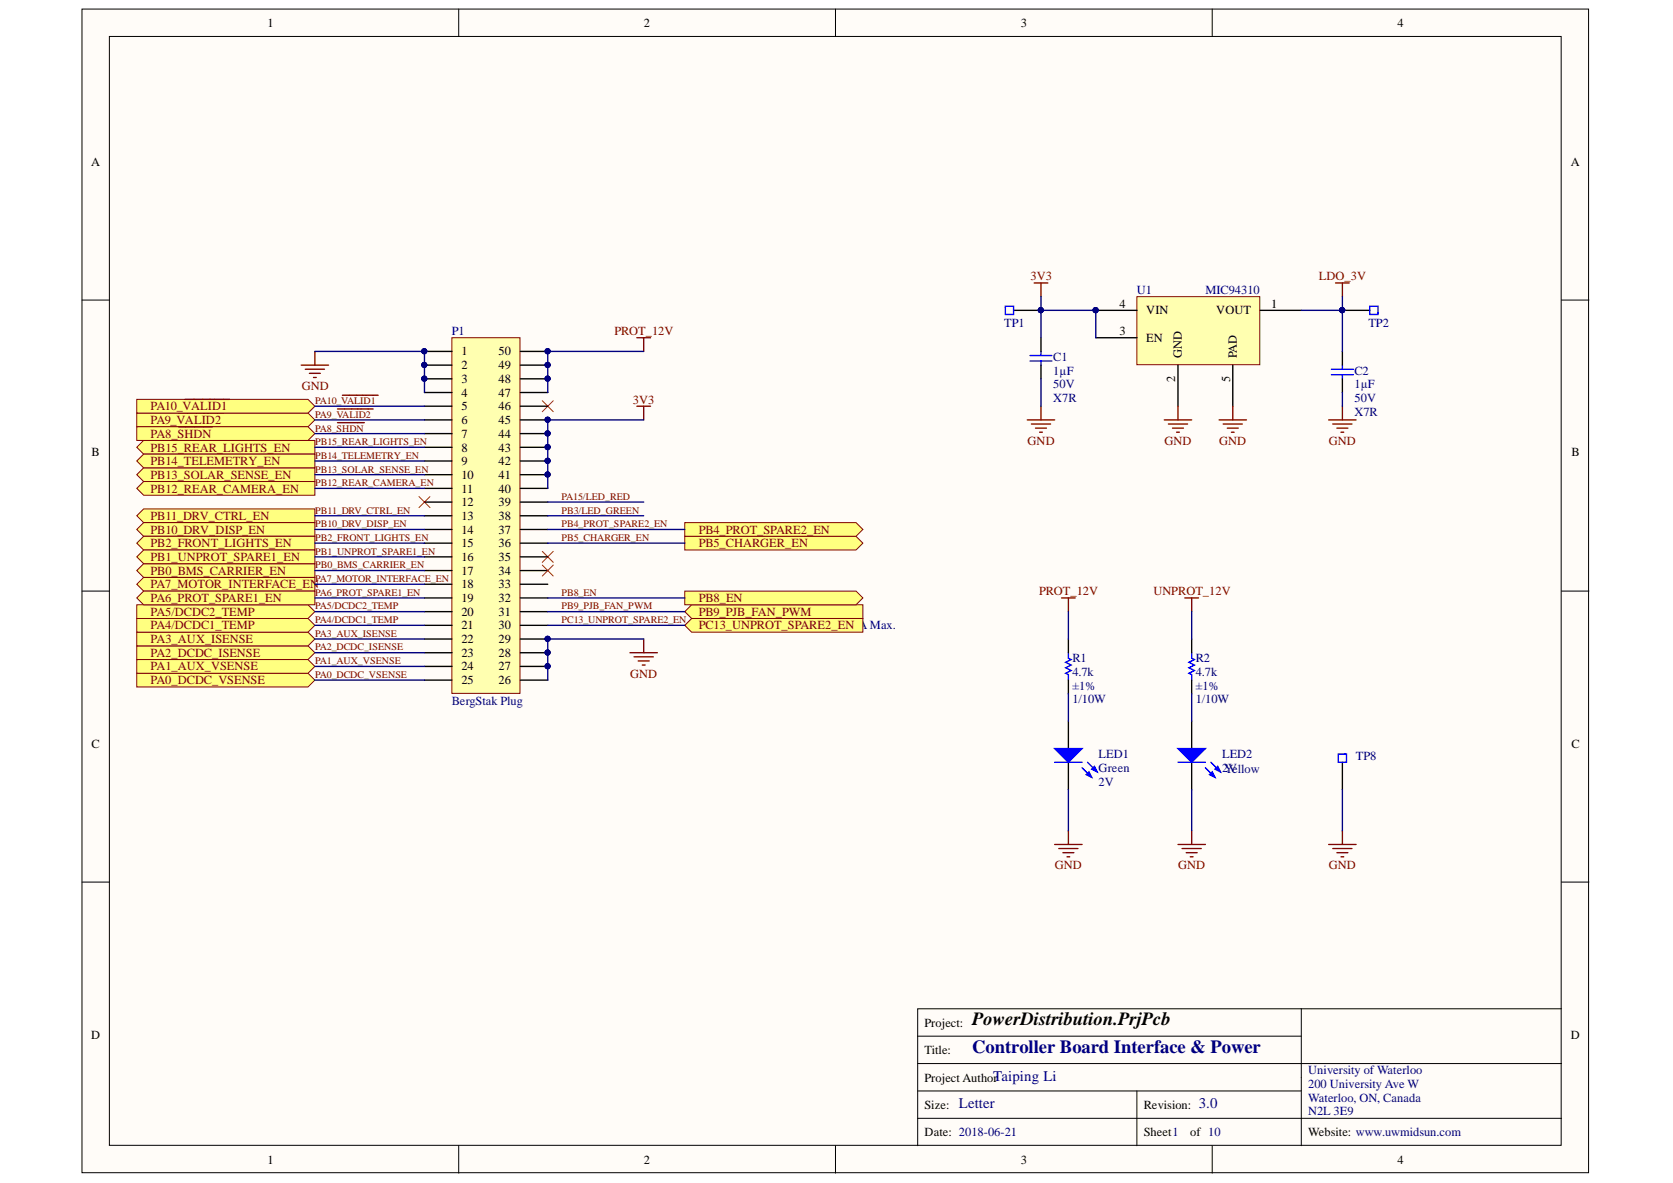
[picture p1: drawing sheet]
<svg xmlns="http://www.w3.org/2000/svg" width="297mm" height="210mm" viewBox="0 0 297 210" stroke-linecap="round" stroke-linejoin="round" font-family="sans-serif">
<defs><g id="words">
<text font-size="3.3" x="172.6" y="181.9">PowerDistribution.PrjPcb</text>
<text font-size="3.3" fill="#000080" x="172.6" y="186.8">Controller Board Interface &amp; Power</text>
<g font-size="2.6" fill="#000080">
<text x="176.4" y="191.7">Taiping Li</text>
<text x="170.3" y="196.7">Letter</text>
<text x="212.8" y="196.7">3.0</text>
</g>
<g font-size="2.2">
<text x="47.5" y="4.8">1</text>
<text x="114.3" y="4.8">2</text>
<text x="181.3" y="4.8">3</text>
<text x="248.1" y="4.8">4</text>
<text x="16.2" y="29.4">A</text>
<text x="278.9" y="29.4">A</text>
<text x="198.8" y="54.6">4</text>
<text x="198.8" y="59.4">3</text>
<text x="203.5" y="55.8">VIN</text>
<text x="216" y="55.8">VOUT</text>
<text x="225.7" y="54.6">1</text>
<text x="81.9" y="63.1">1</text>
<text x="81.9" y="65.5">2</text>
<text x="88.5" y="65.5">49</text>
<text x="88.5" y="63.1">50</text>
<text x="203.5" y="60.7">EN</text>
<text x="209.9" y="63.6" transform="rotate(-90 209.9 63.6)">GND</text>
<text x="219.6" y="63.6" transform="rotate(-90 219.6 63.6)">PAD</text>
<text x="81.9" y="68">3</text>
<text x="81.9" y="70.4">4</text>
<text x="88.5" y="70.4">47</text>
<text x="88.5" y="68">48</text>
<text x="208.7" y="67.8" transform="rotate(-90 208.7 67.8)">2</text>
<text x="218.4" y="67.8" transform="rotate(-90 218.4 67.8)">5</text>
<text x="81.9" y="72.8">5</text>
<text x="81.9" y="75.2">6</text>
<text x="81.9" y="77.7">7</text>
<text x="88.5" y="77.7">44</text>
<text x="88.5" y="75.2">45</text>
<text x="88.5" y="72.8">46</text>
<text x="16.2" y="81">B</text>
<text x="81.9" y="80.1">8</text>
<text x="81.9" y="82.5">9</text>
<text x="88.5" y="82.5">42</text>
<text x="88.5" y="80.1">43</text>
<text x="279" y="81">B</text>
<text x="81.9" y="85">10</text>
<text x="81.9" y="87.4">11</text>
<text x="81.9" y="89.8">12</text>
<text x="88.5" y="89.8">39</text>
<text x="88.5" y="87.4">40</text>
<text x="88.5" y="85">41</text>
<text x="81.9" y="92.2">13</text>
<text x="81.9" y="94.7">14</text>
<text x="88.5" y="94.7">37</text>
<text x="88.5" y="92.2">38</text>
<text x="81.9" y="97.1">15</text>
<text x="81.9" y="99.5">16</text>
<text x="81.9" y="102">17</text>
<text x="88.5" y="102">34</text>
<text x="88.5" y="99.5">35</text>
<text x="88.5" y="97.1">36</text>
<text x="81.9" y="104.4">18</text>
<text x="81.9" y="106.9">19</text>
<text x="88.5" y="106.9">32</text>
<text x="88.5" y="104.4">33</text>
<text x="81.9" y="109.2">20</text>
<text x="81.9" y="111.7">21</text>
<text x="88.5" y="111.7">30</text>
<text x="88.5" y="109.2">31</text>
<text x="81.9" y="114.1">22</text>
<text x="81.9" y="116.6">23</text>
<text x="81.9" y="119">24</text>
<text x="88.5" y="119">27</text>
<text x="88.5" y="116.6">28</text>
<text x="88.5" y="114.1">29</text>
<text x="81.9" y="121.4">25</text>
<text x="88.5" y="121.4">26</text>
<text x="16.2" y="132.6">C</text>
<text x="279" y="132.6">C</text>
<text x="16.2" y="184.3">D</text>
<text x="164.2" y="182.2">Project:</text>
<text x="278.9" y="184.3">D</text>
<text x="164.2" y="191.9">Project Author</text>
<text x="164.2" y="187">Title:</text>
<text x="164.2" y="196.7">Size:</text>
<text x="203.1" y="196.7">Revision:</text>
<text x="164.2" y="201.6">Date: 2018-06-21</text>
<text x="203.1" y="201.6">Sheet1</text>
<text x="211.3" y="201.6">of 10</text>
<text x="232.3" y="201.6">Website: www.uwmidsun.com</text>
<text x="47.5" y="206.5">1</text>
<text x="114.3" y="206.5">2</text>
<text x="181.3" y="206.5">3</text>
<text x="248.1" y="206.5">4</text>
</g>
<g font-size="2.2" fill="#800000">
<text x="183" y="49.7">3V3</text>
<text x="234.1" y="49.7">LDO_3V</text>
<text x="109.1" y="59.4">PROT_12V</text>
<text x="53.6" y="69.2">GND</text>
<text x="112.4" y="71.6">3V3</text>
<text x="26.7" y="75.2">PA9_VALID2</text>
<text x="26.7" y="72.8">PA10_VALID1</text>
<text x="26.7" y="77.7">PA8_SHDN</text>
<text x="26.7" y="80.1">PB15_REAR_LIGHTS_EN</text>
<text x="26.7" y="82.5">PB14_TELEMETRY_EN</text>
<text x="182.4" y="78.9">GND</text>
<text x="206.7" y="78.9">GND</text>
<text x="216.5" y="78.9">GND</text>
<text x="235.9" y="78.9">GND</text>
<text x="26.7" y="85">PB13_SOLAR_SENSE_EN</text>
<text x="26.7" y="87.4">PB12_REAR_CAMERA_EN</text>
<text x="26.7" y="92.2">PB11_DRV_CTRL_EN</text>
<text x="26.7" y="94.7">PB10_DRV_DISP_EN</text>
<text x="124.1" y="94.7">PB4_PROT_SPARE2_EN</text>
<text x="26.7" y="97.1">PB2_FRONT_LIGHTS_EN</text>
<text x="26.7" y="102">PB0_BMS_CARRIER_EN</text>
<text x="26.7" y="99.5">PB1_UNPROT_SPARE1_EN</text>
<text x="124.1" y="97.1">PB5_CHARGER_EN</text>
<text x="26.7" y="104.4">PA7_MOTOR_INTERFACE_EN</text>
<text x="26.7" y="106.9">PA6_PROT_SPARE1_EN</text>
<text x="124.1" y="106.9">PB8_EN</text>
<text x="184.5" y="105.6">PROT_12V</text>
<text x="204.8" y="105.6">UNPROT_12V</text>
<text x="26.7" y="111.7">PA4/DCDC1_TEMP</text>
<text x="26.7" y="109.2">PA5/DCDC2_TEMP</text>
<text x="124.1" y="109.2">PB9_PJB_FAN_PWM</text>
<text x="124.1" y="111.7">PC13_UNPROT_SPARE2_EN</text>
<text x="26.7" y="116.6">PA2_DCDC_ISENSE</text>
<text x="26.7" y="119">PA1_AUX_VSENSE</text>
<text x="26.7" y="114.1">PA3_AUX_ISENSE</text>
<text x="26.7" y="121.4">PA0_DCDC_VSENSE</text>
<text x="111.9" y="120.2">GND</text>
<text x="187.3" y="154.2">GND</text>
<text x="209.2" y="154.2">GND</text>
<text x="235.9" y="154.2">GND</text>
</g>
<g font-size="2.2" fill="#000080">
<text x="201.8" y="52.2">U1</text>
<text x="214" y="52.2">MIC94310</text>
<text x="80.2" y="59.4">P1</text>
<text x="178.3" y="58">TP1</text>
<text x="242.9" y="58">TP2</text>
<text x="187" y="64.1">C1</text>
<text x="187" y="66.5">1µF</text>
<text x="187" y="68.9">50V</text>
<text x="187" y="71.4">X7R</text>
<text x="240.5" y="68.9">1µF</text>
<text x="240.5" y="71.4">50V</text>
<text x="240.5" y="66.5">C2</text>
<text x="240.5" y="73.8">X7R</text>
<text x="147.2" y="111.7">&lt;- 3mA Max.</text>
<text x="190.4" y="120">4.7k</text>
<text x="190.4" y="117.5">R1</text>
<text x="212.3" y="120">4.7k</text>
<text x="212.3" y="117.5">R2</text>
<text x="80.2" y="125">BergStak Plug</text>
<text x="190.4" y="122.4">±1%</text>
<text x="190.4" y="124.8">1/10W</text>
<text x="212.3" y="122.4">±1%</text>
<text x="212.3" y="124.8">1/10W</text>
<text x="195.1" y="137">Green</text>
<text x="195.1" y="134.5">LED1</text>
<text x="217" y="137">2V</text>
<text x="217" y="134.5">LED2</text>
<text x="217.4" y="137.2">Yellow</text>
<text x="240.7" y="134.8">TP8</text>
<text x="195.1" y="139.4">2V</text>
<text x="232.3" y="190.6">University of Waterloo</text>
<text x="232.3" y="193.1">200 University Ave W</text>
<text x="232.3" y="195.6">Waterloo, ON, Canada</text>
<text x="232.3" y="197.9">N2L 3E9</text>
</g>
<g font-size="1.8" fill="#800000">
<text x="55.9" y="71.7">PA10_VALID1</text>
<text x="55.9" y="74.1">PA9_VALID2</text>
<text x="55.9" y="76.6">PA8_SHDN</text>
<text x="55.9" y="79">PB15_REAR_LIGHTS_EN</text>
<text x="55.9" y="81.4">PB14_TELEMETRY_EN</text>
<text x="55.9" y="83.9">PB13_SOLAR_SENSE_EN</text>
<text x="55.9" y="86.2">PB12_REAR_CAMERA_EN</text>
<text x="99.7" y="88.7">PA15/LED_RED</text>
<text x="55.9" y="91.1">PB11_DRV_CTRL_EN</text>
<text x="55.9" y="93.6">PB10_DRV_DISP_EN</text>
<text x="55.9" y="96">PB2_FRONT_LIGHTS_EN</text>
<text x="99.7" y="91.1">PB3/LED_GREEN</text>
<text x="99.7" y="93.6">PB4_PROT_SPARE2_EN</text>
<text x="99.7" y="96">PB5_CHARGER_EN</text>
<text x="55.9" y="98.4">PB1_UNPROT_SPARE1_EN</text>
<text x="55.9" y="100.9">PB0_BMS_CARRIER_EN</text>
<text x="55.9" y="103.3">PA7_MOTOR_INTERFACE_EN</text>
<text x="55.9" y="105.7">PA6_PROT_SPARE1_EN</text>
<text x="99.7" y="105.7">PB8_EN</text>
<text x="55.9" y="108.1">PA5/DCDC2_TEMP</text>
<text x="55.9" y="110.6">PA4/DCDC1_TEMP</text>
<text x="55.9" y="113">PA3_AUX_ISENSE</text>
<text x="99.7" y="108.1">PB9_PJB_FAN_PWM</text>
<text x="99.7" y="110.6">PC13_UNPROT_SPARE2_EN</text>
<text x="55.9" y="115.4">PA2_DCDC_ISENSE</text>
<text x="55.9" y="117.9">PA1_AUX_VSENSE</text>
<text x="55.9" y="120.3">PA0_DCDC_VSENSE</text>
</g>
</g></defs>
<g fill="#fffcf8" stroke="#000" stroke-width=".18">
<path d="M14.6 1.6h267.4v206.5h-267.4z"/>
<path d="M19.4 6.5h257.8v196.7h-257.8z"/>
</g>
<g fill="none" stroke="#000" stroke-width=".18">
<path d="M81.4 1.6v4.9M148.3 1.6v4.9M215.2 1.6v4.9M14.6 53.2h4.8M277.3 53.2h4.8M14.6 104.9h4.8M277.3 104.9h4.8M14.6 156.5h4.8M277.3 156.5h4.8M231 179h-68.1v24.3M231 179v24.3M231 179h46.3"/>
<path d="M162.9 193.6h68.1M162.9 188.7h114.4M162.9 198.4h114.4M162.9 183.9h68.1M201.9 193.6v9.7M81.4 203.3v4.9M148.3 203.3v4.9M215.2 203.3v4.9"/>
</g>
<g fill="none" stroke="#800000" stroke-width=".24">
<path d="M113.1 59.9h2.4M114.3 59.9v2.5M53.5 64.8h4.8M54.2 65.5h3.4M54.9 66.2h2M55.7 67h.4M55.9 62.4v2.4M59.9 72.6h6.3M59.9 75h4.8M60.8 70.1h6.3M113.1 72.1h2.4M114.3 72.1v2.4"/>
<path d="M111.9 115.8h4.8M112.6 116.5h3.4M113.3 117.3h2M114 118h.5M114.3 113.4v2.4"/>
</g>
<path d="M96.3 71.1l1.9 1.9M98.2 71.1l-1.9 1.9M74.4 88.1l1.9 2M76.3 88.1l-1.9 2M96.3 97.8l1.9 2M98.2 97.8l-1.9 2" fill="none" stroke="#f00" stroke-width=".18"/>
<path d="M80.2 59.9h12.1v63.1h-12.1z" fill="#ffffb0" stroke="#800000" stroke-width=".18"/>
<g fill="none" stroke="#000" stroke-width=".24">
<path d="M75.4 62.4h4.8M75.4 64.8h4.8M75.4 67.2h4.8M75.4 69.6h4.8M75.4 72.1h4.8M75.4 74.5h4.8M75.4 76.9h4.8M75.4 79.4h4.8M92.4 62.4h4.9M92.4 64.8h4.9M92.4 67.2h4.9M92.4 69.6h4.9"/>
<path d="M92.4 72.1h4.9M92.4 74.5h4.9M92.4 76.9h4.9M92.4 79.4h4.9M75.4 81.8h4.8M75.4 84.2h4.8M75.4 86.7h4.8M75.4 89.1h4.8M75.4 91.5h4.8M75.4 93.9h4.8M75.4 96.4h4.8M75.4 98.8h4.8"/>
<path d="M92.4 81.8h4.9M92.4 84.2h4.9M92.4 86.7h4.9M92.4 89.1h4.9M92.4 91.5h4.9M92.4 93.9h4.9M92.4 96.4h4.9M92.4 98.8h4.9M75.4 101.2h4.8M75.4 103.7h4.8M75.4 106.1h4.8M75.4 108.5h4.8"/>
<path d="M75.4 111h4.8M75.4 113.4h4.8M75.4 115.8h4.8M75.4 118.2h4.8M92.4 101.2h4.9M92.4 103.7h4.9M92.4 106.1h4.9M92.4 108.5h4.9M92.4 111h4.9M92.4 113.4h4.9M92.4 115.8h4.9M92.4 118.2h4.9"/>
<path d="M75.4 120.7h4.8M92.4 120.7h4.9"/>
</g>
<g fill="#000080" stroke="#000080" stroke-width=".18">
<circle cx="75.3" cy="62.3" r=".45"/>
<circle cx="75.3" cy="64.7" r=".45"/>
<circle cx="75.3" cy="67.2" r=".45"/>
<circle cx="97.2" cy="118.2" r=".45"/>
<circle cx="97.2" cy="115.8" r=".45"/>
<circle cx="97.2" cy="113.3" r=".45"/>
<circle cx="97.2" cy="84.2" r=".45"/>
<circle cx="97.2" cy="81.8" r=".45"/>
<circle cx="97.2" cy="79.3" r=".45"/>
<circle cx="97.2" cy="76.9" r=".45"/>
<circle cx="97.2" cy="74.5" r=".45"/>
<circle cx="97.2" cy="67.2" r=".45"/>
<circle cx="97.2" cy="64.7" r=".45"/>
<circle cx="97.2" cy="62.3" r=".45"/>
</g>
<g fill="#ffff80" stroke="#800000" stroke-width=".18">
<path d="M24.3 114.6h30.4l1.2 1.2-1.2 1.2h-30.4z" fill-rule="evenodd"/>
<path d="M24.3 119.5h30.4l1.2 1.2-1.2 1.2h-30.4z" fill-rule="evenodd"/>
<path d="M24.3 117h30.4l1.2 1.2-1.2 1.3h-30.4z" fill-rule="evenodd"/>
<path d="M24.3 112.2h30.4l1.2 1.2-1.2 1.2h-30.4z" fill-rule="evenodd"/>
<path d="M24.3 109.7h30.4l1.2 1.3-1.2 1.2h-30.4z" fill-rule="evenodd"/>
<path d="M24.3 107.3h30.4l1.2 1.2-1.2 1.2h-30.4z" fill-rule="evenodd"/>
<path d="M24.3 91.5l1.2-1.2h30.4v2.4h-30.4z" fill-rule="evenodd"/>
<path d="M24.3 93.9l1.2-1.2h30.4v2.5h-30.4z" fill-rule="evenodd"/>
<path d="M24.3 96.4l1.2-1.2h30.4v2.4h-30.4z" fill-rule="evenodd"/>
<path d="M24.3 103.7l1.2-1.3h30.4v2.5h-30.4z" fill-rule="evenodd"/>
<path d="M24.3 79.4l1.2-1.2h30.4v2.4h-30.4z" fill-rule="evenodd"/>
<path d="M121.6 108.5l1.2-1.2h30.4v2.4h-30.4z" fill-rule="evenodd"/>
<path d="M24.3 101.2l1.2-1.2h30.4v2.4h-30.4z" fill-rule="evenodd"/>
<path d="M24.3 84.2l1.2-1.2h30.4v2.4h-30.4z" fill-rule="evenodd"/>
<path d="M24.3 81.8l1.2-1.2h30.4v2.4h-30.4z" fill-rule="evenodd"/>
<path d="M24.3 86.7l1.2-1.3h30.4v2.5h-30.4z" fill-rule="evenodd"/>
<path d="M24.3 106.1l1.2-1.2h30.4v2.4h-30.4z" fill-rule="evenodd"/>
<path d="M24.3 98.8l1.2-1.2h30.4v2.4h-30.4z" fill-rule="evenodd"/>
<path d="M121.6 111l1.2-1.3h30.4v2.5h-30.4z" fill-rule="evenodd"/>
<path d="M24.3 73.3h30.4l1.2 1.2-1.2 1.2h-30.4z" fill-rule="evenodd"/>
</g>
<path d="M31.7 73.3h8" fill="none" stroke="#800000" stroke-width=".24"/>
<path d="M24.3 70.9h30.4l1.2 1.2-1.2 1.2h-30.4z" fill-rule="evenodd" fill="#ffff80" stroke="#800000" stroke-width=".18"/>
<path d="M32.8 70.9h8" fill="none" stroke="#800000" stroke-width=".24"/>
<g fill="#ffff80" stroke="#800000" stroke-width=".18">
<path d="M121.6 104.9h30.4l1.2 1.2-1.2 1.2h-30.4z" fill-rule="evenodd"/>
<path d="M24.3 75.7h30.4l1.2 1.2-1.2 1.3h-30.4z" fill-rule="evenodd"/>
</g>
<path d="M31.7 75.7h6" fill="none" stroke="#800000" stroke-width=".24"/>
<path d="M121.6 95.2h30.4l1.2 1.2-1.2 1.2h-30.4z" fill-rule="evenodd" fill="#ffff80" stroke="#800000" stroke-width=".18"/>
<path d="M201.9 52.6h21.8v12.1h-21.8z" fill="#ffffb0" stroke="#800000" stroke-width=".18"/>
<path d="M184.8 59.9v2.5M194.6 55.1h7.3M194.6 59.9h7.3M223.7 55.1h7.3M184.8 64.8v2.4M209.1 64.8v7.3M218.9 64.8v7.3M238.3 62.4v2.4M238.3 67.2v2.4M189.7 128v4.8M189.7 135.3v4.8" fill="none" stroke="#000" stroke-width=".24"/>
<circle cx="194.5" cy="55" r=".45" fill="#000080" stroke="#000080" stroke-width=".18"/>
<path d="M182.9 64.1h3.9M182.9 63.1h3.9M184.8 62.4v.7M184.8 64.1v.7M236.4 66.5h3.9M236.4 65.5h3.9M238.3 64.8v.7M238.3 66.5v.7" fill="none" stroke="#00f" stroke-width=".24"/>
<g fill="none" stroke="#800000" stroke-width=".24">
<path d="M183.6 50.2h2.4M184.8 50.2v2.4M237.1 50.2h2.5M238.3 50.2v2.4M182.4 74.5h4.9M183.1 75.2h3.4M183.9 76h1.9M184.6 76.7h.5M184.8 72.1v2.4M206.7 74.5h4.9M207.4 75.2h3.5M208.2 76h1.9"/>
<path d="M208.9 76.7h.5M209.1 72.1v2.4M216.4 74.5h4.9M217.2 75.2h3.4M217.9 76h2M218.6 76.7h.5M218.9 72.1v2.4M235.9 74.5h4.9M236.6 75.2h3.4M237.4 76h1.9M238.1 76.7h.5M238.3 72.1v2.4"/>
</g>
<path d="M187.3 132.8h4.8l-2.4 2.5z" fill="#00f"/>
<path d="M187.3 132.8h4.8l-2.4 2.5zM192.1 136.2l1.7 1.7M193.1 135.3l1.7 1.7" fill="none" stroke="#00f" stroke-width=".24"/>
<path d="M192.9 137.4l.4-.4 .5 .9z" fill="#00f"/>
<path d="M192.9 137.4l.4-.4 .5 .9z" fill="none" stroke="#00f" stroke-width=".24"/>
<path d="M193.8 136.5l.5-.5 .5 1z" fill="#00f"/>
<path d="M187.3 135.3h4.8M193.8 136.5l.5-.5 .5 1z" fill="none" stroke="#00f" stroke-width=".24"/>
<path d="M211.6 128v4.8M211.6 135.3v4.8" fill="none" stroke="#000" stroke-width=".24"/>
<path d="M209.1 132.8h4.9l-2.4 2.5z" fill="#00f"/>
<path d="M209.1 132.8h4.9l-2.4 2.5zM214 136.2l1.7 1.7M215 135.3l1.7 1.7" fill="none" stroke="#00f" stroke-width=".24"/>
<path d="M214.7 137.4l.5-.4 .5 .9z" fill="#00f"/>
<path d="M214.7 137.4l.5-.4 .5 .9z" fill="none" stroke="#00f" stroke-width=".24"/>
<path d="M215.7 136.5l.5-.5 .5 1z" fill="#00f"/>
<path d="M178.5 54.3h1.5v1.5h-1.5zM243.2 54.3h1.5v1.5h-1.5zM189.7 115.8v1l.5 .2-1 .5 1 .5-1 .5 1 .5-1 .5 .5 .2v1M211.6 115.8v1l.5 .2-1 .5 1 .5-1 .5 1 .5-1 .5 .5 .2v1M209.1 135.3h4.9M215.7 136.5l.5-.5 .5 1z" fill="none" stroke="#00f" stroke-width=".24"/>
<g fill="none" stroke="#800000" stroke-width=".24">
<path d="M188.5 106.1h2.4M189.7 106.1v2.4M210.4 106.1h2.4M211.6 106.1v2.4M187.3 149.8h4.8M188 150.6h3.4M188.7 151.3h2M189.4 152h.5M189.7 147.4v2.4M209.1 149.8h4.9M209.9 150.6h3.4M210.6 151.3h2"/>
<path d="M211.3 152h.5M211.6 147.4v2.4"/>
</g>
<path d="M180 55.1h4.8M238.3 55.1h4.9M189.7 113.4v2.4M211.6 113.4v2.4M189.7 120.7v2.4M211.6 120.7v2.4" fill="none" stroke="#000" stroke-width=".24"/>
<g fill="#000080" stroke="#000080" stroke-width=".18">
<circle cx="184.8" cy="55" r=".45"/>
<circle cx="238.3" cy="55" r=".45"/>
</g>
<path d="M96.3 100.3l1.9 1.9M98.2 100.3l-1.9 1.9" fill="none" stroke="#f00" stroke-width=".18"/>
<path d="M121.6 92.7h30.4l1.2 1.2-1.2 1.3h-30.4z" fill-rule="evenodd" fill="#ffff80" stroke="#800000" stroke-width=".18"/>
<path d="M238.3 135.3v4.8" fill="none" stroke="#000" stroke-width=".24"/>
<path d="M237.6 133.8h1.5v1.5h-1.5z" fill="none" stroke="#00f" stroke-width=".24"/>
<path d="M235.9 149.8h4.9M236.6 150.6h3.4M237.4 151.3h1.9M238.1 152h.5M238.3 147.4v2.4" fill="none" stroke="#800000" stroke-width=".24"/>
<g fill="none" stroke="#000080" stroke-width=".24">
<path d="M184.8 59.9v-4.8h9.8v4.8M184.8 52.6v2.5M231 55.1h7.3M238.3 52.6v9.8M55.9 62.4h19.5v7.2M55.9 79.4h19.5M55.9 76.9h19.5M55.9 74.5h19.5M55.9 72.1h19.5M114.3 62.4h-17v7.2M114.3 74.5h-17v12.2M184.8 67.2v4.9"/>
<path d="M238.3 69.6v2.5M55.9 91.5h19.5M55.9 93.9h19.5M55.9 96.4h19.5M55.9 98.8h19.5M55.9 86.7h19.5M55.9 84.2h19.5M55.9 81.8h19.5M97.3 91.5h17M97.3 93.9h24.3M97.3 96.4h24.3M97.3 89.1h17"/>
<path d="M55.9 111h19.5M55.9 108.5h19.5M55.9 106.1h19.5M55.9 118.2h19.5M55.9 115.8h19.5M55.9 113.4h19.5M55.9 103.7h19.5M55.9 101.2h19.5M97.3 111h24.3M97.3 108.5h24.3M97.3 106.1h24.3M114.3 113.4h-17v7.3"/>
<path d="M189.7 108.5v4.9M211.6 108.5v4.9M55.9 120.7h19.5M189.7 123.1v4.9M211.6 123.1v4.9M189.7 140.1v7.3M211.6 140.1v7.3M238.3 140.1v7.3"/>
</g>
<g fill="#000080" stroke="#000080" stroke-width=".18">
<circle cx="75.3" cy="67.2" r=".45"/>
<circle cx="75.3" cy="64.7" r=".45"/>
<circle cx="75.3" cy="62.3" r=".45"/>
<circle cx="97.2" cy="67.2" r=".45"/>
<circle cx="97.2" cy="64.7" r=".45"/>
<circle cx="97.2" cy="62.3" r=".45"/>
<circle cx="97.2" cy="74.5" r=".45"/>
<circle cx="97.2" cy="76.9" r=".45"/>
<circle cx="97.2" cy="79.3" r=".45"/>
<circle cx="97.2" cy="81.8" r=".45"/>
<circle cx="97.2" cy="84.2" r=".45"/>
<circle cx="97.2" cy="118.2" r=".45"/>
<circle cx="97.2" cy="115.8" r=".45"/>
<circle cx="97.2" cy="113.3" r=".45"/>
<circle cx="184.8" cy="55" r=".45"/>
<circle cx="194.5" cy="55" r=".45"/>
<circle cx="238.3" cy="55" r=".45"/>
</g>
<use href="#words"/>
</svg>
